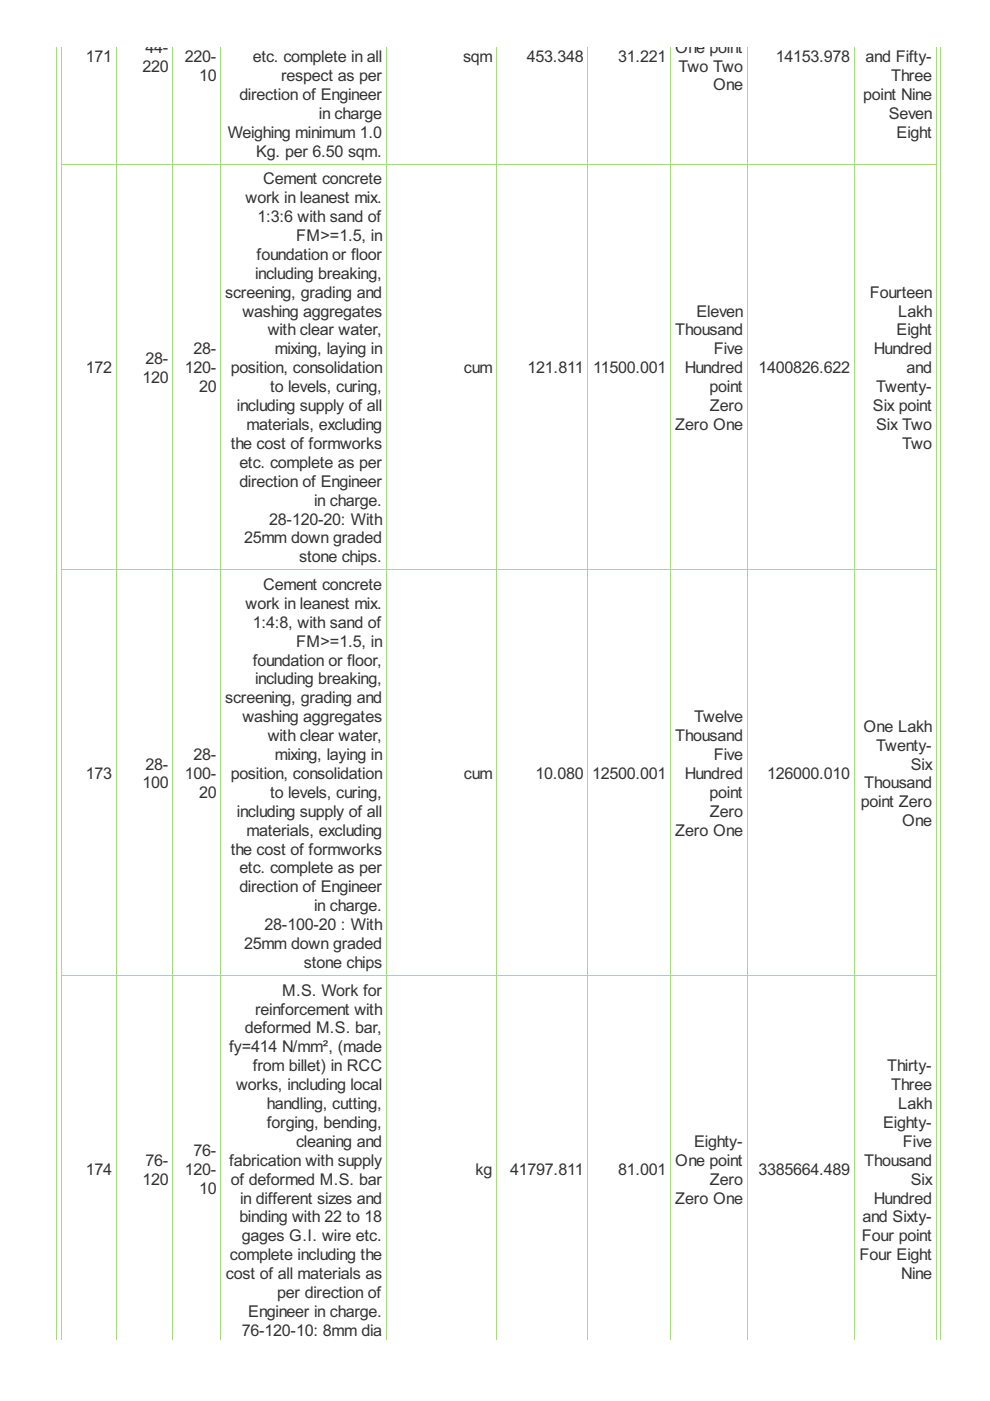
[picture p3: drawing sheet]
<svg xmlns="http://www.w3.org/2000/svg" width="210mm" height="297mm" viewBox="0 0 210 297" stroke-linecap="round" stroke-linejoin="round" font-family="sans-serif">
<defs><g id="words">
<g font-size="3.8" fill="#333">
<text x="30.9" y="11.2">44-</text>
<text x="143.2" y="11.2">One point</text>
<text x="18.2" y="13.2">171</text>
<text x="30.2" y="15.2">220</text>
<text x="39.2" y="13.2">220-</text>
<text x="42.2" y="17.2">10</text>
<text x="53.6" y="13.2">etc. complete in all</text>
<text x="59.6" y="17.2">respect as per</text>
<text x="98.2" y="13.2">sqm</text>
<text x="111.7" y="13.2">453.348</text>
<text x="131.1" y="13.2">31.221</text>
<text x="143.8" y="15.2">Two Two</text>
<text x="164.5" y="13.2">14153.978</text>
<text x="183.5" y="13.2">and Fifty-</text>
<text x="188.9" y="17.2">Three</text>
<text x="50.7" y="21.2">direction of Engineer</text>
<text x="151.2" y="19.2">One</text>
<text x="183" y="21.2">point Nine</text>
<text x="48.3" y="29.2">Weighing minimum 1.0</text>
<text x="67.6" y="25.2">in charge</text>
<text x="188.4" y="25.2">Seven</text>
<text x="190.1" y="29.2">Eight</text>
<text x="54.3" y="33.2">Kg. per 6.50 sqm.</text>
<text x="55.8" y="39.1">Cement concrete</text>
<text x="52.1" y="43.1">work in leanest mix.</text>
<text x="54.6" y="47.1">1:3:6 with sand of</text>
<text x="62.8" y="51.1">FM&gt;=1.5, in</text>
<text x="54.1" y="59.1">including breaking,</text>
<text x="54.4" y="55.1">foundation or floor</text>
<text x="47.7" y="63.1">screening, grading and</text>
<text x="184.4" y="63.1">Fourteen</text>
<text x="51.4" y="67.1">washing aggregates</text>
<text x="56.8" y="71.1">with clear water,</text>
<text x="143.2" y="71.1">Thousand</text>
<text x="147.7" y="67.1">Eleven</text>
<text x="190.1" y="71.1">Eight</text>
<text x="190.4" y="67.1">Lakh</text>
<text x="30.9" y="77.1">28-</text>
<text x="41.1" y="75.1">28-</text>
<text x="58.3" y="75.1">mixing, laying in</text>
<text x="151.3" y="75.1">Five</text>
<text x="185.3" y="75.1">Hundred</text>
<text x="18.2" y="79.1">172</text>
<text x="30.2" y="81.1">120</text>
<text x="39.2" y="79.1">120-</text>
<text x="42.2" y="83.1">20</text>
<text x="48.9" y="79.1">position, consolidation</text>
<text x="57.3" y="83.1">to levels, curing,</text>
<text x="98.3" y="79.1">cum</text>
<text x="111.9" y="79.1">121.811</text>
<text x="125.7" y="79.1">11500.001</text>
<text x="145.2" y="79.1">Hundred</text>
<text x="150.5" y="83.1">point</text>
<text x="160.8" y="79.1">1400826.622</text>
<text x="185.8" y="83.1">Twenty-</text>
<text x="192.2" y="79.1">and</text>
<text x="50.2" y="87.2">including supply of all</text>
<text x="150.5" y="87.2">Zero</text>
<text x="185.1" y="87.2">Six point</text>
<text x="48.9" y="95.2">the cost of formworks</text>
<text x="52.2" y="91.2">materials, excluding</text>
<text x="143.2" y="91.2">Zero One</text>
<text x="185.8" y="91.2">Six Two</text>
<text x="191.3" y="95.2">Two</text>
<text x="50.7" y="99.2">etc. complete as per</text>
<text x="50.7" y="103.2">direction of Engineer</text>
<text x="66.6" y="107.2">in charge.</text>
<text x="57.1" y="111.2">28-120-20: With</text>
<text x="51.7" y="115.2">25mm down graded</text>
<text x="63.4" y="119.2">stone chips.</text>
<text x="55.8" y="125.1">Cement concrete</text>
<text x="52.1" y="129.1">work in leanest mix.</text>
<text x="53.6" y="133.1">1:4:8, with sand of</text>
<text x="62.8" y="137.1">FM&gt;=1.5, in</text>
<text x="53.6" y="141.1">foundation or floor,</text>
<text x="47.7" y="149.1">screening, grading and</text>
<text x="54.1" y="145.1">including breaking,</text>
<text x="51.4" y="153.1">washing aggregates</text>
<text x="147.2" y="153.1">Twelve</text>
<text x="183.1" y="155.1">One Lakh</text>
<text x="41.1" y="161.1">28-</text>
<text x="56.8" y="157.1">with clear water,</text>
<text x="58.3" y="161.1">mixing, laying in</text>
<text x="143.2" y="157.1">Thousand</text>
<text x="151.3" y="161.1">Five</text>
<text x="185.8" y="159.1">Twenty-</text>
<text x="18.2" y="165.2">173</text>
<text x="30.2" y="167.2">100</text>
<text x="30.9" y="163.2">28-</text>
<text x="39.2" y="165.2">100-</text>
<text x="48.9" y="165.2">position, consolidation</text>
<text x="98.3" y="165.2">cum</text>
<text x="113.5" y="165.2">10.080</text>
<text x="125.6" y="165.2">12500.001</text>
<text x="145.2" y="165.2">Hundred</text>
<text x="162.6" y="165.2">126000.010</text>
<text x="183.3" y="167.2">Thousand</text>
<text x="193.1" y="163.2">Six</text>
<text x="42.2" y="169.2">20</text>
<text x="50.2" y="173.2">including supply of all</text>
<text x="57.3" y="169.2">to levels, curing,</text>
<text x="150.5" y="169.2">point</text>
<text x="150.5" y="173.2">Zero</text>
<text x="182.5" y="171.2">point Zero</text>
<text x="52.2" y="177.2">materials, excluding</text>
<text x="143.2" y="177.2">Zero One</text>
<text x="191.3" y="175.2">One</text>
<text x="48.9" y="181.2">the cost of formworks</text>
<text x="50.7" y="185.2">etc. complete as per</text>
<text x="50.7" y="189.2">direction of Engineer</text>
<text x="56.1" y="197.2">28-100-20 : With</text>
<text x="66.6" y="193.2">in charge.</text>
<text x="51.7" y="201.2">25mm down graded</text>
<text x="64.4" y="205.2">stone chips</text>
<text x="54.1" y="215.1">reinforcement with</text>
<text x="59.8" y="211.1">M.S. Work for</text>
<text x="51.9" y="219.1">deformed M.S. bar,</text>
<text x="48.6" y="223.1">fy=414 N/mm², (made</text>
<text x="53.6" y="227.1">from billet) in RCC</text>
<text x="188.1" y="227.1">Thirty-</text>
<text x="50.1" y="231.1">works, including local</text>
<text x="188.9" y="231.1">Three</text>
<text x="56.6" y="235.1">handling, cutting,</text>
<text x="56.6" y="239.1">forging, bending,</text>
<text x="187.3" y="239.1">Eighty-</text>
<text x="190.4" y="235.1">Lakh</text>
<text x="41.1" y="245.2">76-</text>
<text x="62.8" y="243.2">cleaning and</text>
<text x="147.2" y="243.2">Eighty-</text>
<text x="191.4" y="243.2">Five</text>
<text x="18.2" y="249.2">174</text>
<text x="30.2" y="251.2">120</text>
<text x="30.9" y="247.2">76-</text>
<text x="39.2" y="249.2">120-</text>
<text x="48.6" y="247.2">fabrication with supply</text>
<text x="48.9" y="251.2">of deformed M.S. bar</text>
<text x="100.9" y="249.2">kg</text>
<text x="108.2" y="249.2">41797.811</text>
<text x="131.1" y="249.2">81.001</text>
<text x="143.2" y="247.2">One point</text>
<text x="150.5" y="251.2">Zero</text>
<text x="160.8" y="249.2">3385664.489</text>
<text x="183.3" y="247.2">Thousand</text>
<text x="193.1" y="251.2">Six</text>
<text x="42.2" y="253.2">10</text>
<text x="50.9" y="255.2">in different sizes and</text>
<text x="143.2" y="255.2">Zero One</text>
<text x="185.3" y="255.2">Hundred</text>
<text x="50.7" y="259.2">binding with 22 to 18</text>
<text x="51.2" y="263.2">gages G.I. wire etc.</text>
<text x="182.7" y="263.2">Four point</text>
<text x="182.9" y="259.2">and Sixty-</text>
<text x="48.7" y="267.2">complete including the</text>
<text x="182.2" y="267.2">Four Eight</text>
<text x="47.9" y="271.2">cost of all materials as</text>
<text x="58.8" y="275.2">per direction of</text>
<text x="191.1" y="271.2">Nine</text>
<text x="52.6" y="279.2">Engineer in charge.</text>
<text x="51.2" y="283.2">76-120-10: 8mm dia</text>
</g>
</g></defs>
<g fill="none" stroke="#a8da7f" stroke-width=".21">
<path d="M12.1 9.9v274.2M13.1 9.9v274.2M24.6 9.9v274.2M36.6 9.9v274.2M46.8 9.9v274.2M81.9 9.9v274.2M105.3 9.9v274.2M124.7 9.9v274.2M142.2 9.9v274.2M158.4 9.9v274.2M181.1 9.9v274.2M198.5 9.9v274.2"/>
<path d="M199.3 9.9v274.2M13 34.8h185.6M13 120.8h185.6M13 206.8h185.6"/>
</g>
<use href="#words"/>
</svg>
